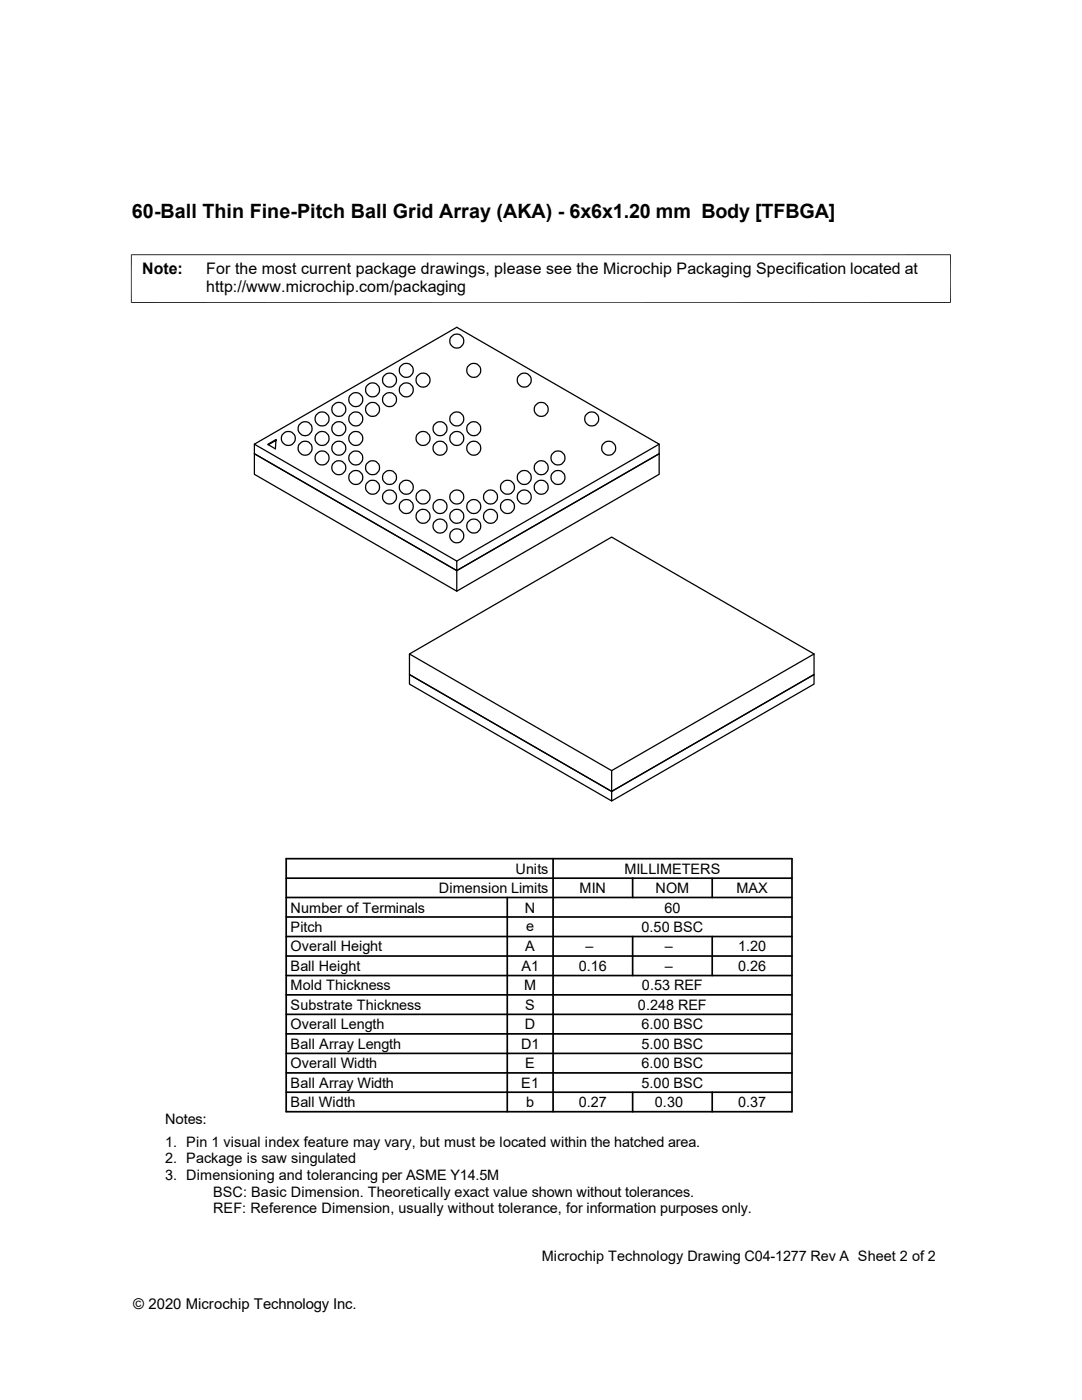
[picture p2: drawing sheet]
<svg xmlns="http://www.w3.org/2000/svg" width="216mm" height="279mm" viewBox="0 0 216 279" stroke-linecap="round" stroke-linejoin="round" font-family="sans-serif">
<defs><g id="words">
<text font-size="3.9" x="26.3" y="43.5">60-Ball Thin Fine-Pitch Ball Grid Array (AKA) - 6x6x1.20 mm Body [TFBGA]</text>
<g font-size="3.2">
<text x="28.4" y="54.6">Note:</text>
<text x="41.1" y="54.6">For the most current package drawings, please see the Microchip Packaging Specification located at</text>
<text x="41.1" y="58.3">http://www.microchip.com/packaging</text>
</g>
<text font-size="3" x="26.6" y="261.3">© 2020 Microchip Technology Inc.</text>
<g font-size="2.9">
<text x="87.5" y="178.2">Dimension Limits</text>
<text x="102.9" y="174.3">Units</text>
<text x="115.7" y="178.2">MIN</text>
<text x="124.6" y="174.3">MILLIMETERS</text>
<text x="130.8" y="178.2">NOM</text>
<text x="146.9" y="178.2">MAX</text>
<text x="58" y="182.1">Number of Terminals</text>
<text x="58" y="186">Pitch</text>
<text x="104.7" y="182.1">N</text>
<text x="105" y="185.7">e</text>
<text x="128" y="186">0.50 BSC</text>
<text x="132.6" y="182.1">60</text>
<text x="58" y="189.9">Overall Height</text>
<text x="104.8" y="189.9">A</text>
<text x="116.8" y="189.9">–</text>
<text x="132.7" y="189.9">–</text>
<text x="147.3" y="189.9">1.20</text>
<text x="58" y="193.8">Ball Height</text>
<text x="58" y="197.7">Mold Thickness</text>
<text x="104.1" y="193.8">A1</text>
<text x="104.6" y="197.7">M</text>
<text x="115.5" y="193.8">0.16</text>
<text x="128.1" y="197.7">0.53 REF</text>
<text x="132.7" y="193.8">–</text>
<text x="147.3" y="193.8">0.26</text>
<text x="58" y="201.5">Substrate Thickness</text>
<text x="104.8" y="201.5">S</text>
<text x="127.3" y="201.5">0.248 REF</text>
<text x="58" y="205.4">Overall Length</text>
<text x="58" y="209.3">Ball Array Length</text>
<text x="104" y="209.3">D1</text>
<text x="104.7" y="205.4">D</text>
<text x="128" y="205.4">6.00 BSC</text>
<text x="128" y="209.3">5.00 BSC</text>
<text x="58" y="213.2">Overall Width</text>
<text x="104.8" y="213.2">E</text>
<text x="128" y="213.2">6.00 BSC</text>
<text x="58" y="221">Ball Width</text>
<text x="58" y="217.1">Ball Array Width</text>
<text x="104" y="217.1">E1</text>
<text x="105" y="220.9">b</text>
<text x="115.5" y="221">0.27</text>
<text x="128" y="217.1">5.00 BSC</text>
<text x="130.7" y="221">0.30</text>
<text x="147.3" y="221">0.37</text>
<text x="32.9" y="224.3">Notes:</text>
<text x="32.9" y="228.9">1. Pin 1 visual index feature may vary, but must be located within the hatched area.</text>
<text x="32.9" y="232.2">2. Package is saw singulated</text>
<text x="32.9" y="235.5">3. Dimensioning and tolerancing per ASME Y14.5M</text>
<text x="42.5" y="238.8">BSC: Basic Dimension. Theoretically exact value shown without tolerances.</text>
<text x="42.5" y="242.1">REF: Reference Dimension, usually without tolerance, for information purposes only.</text>
<text x="108.1" y="251.6">Microchip Technology Drawing C04-1277 Rev A Sheet 2 of 2</text>
</g>
</g></defs>
<g fill="none" stroke="#000" stroke-width=".25">
<path d="M50.8 90.6l40.3 23.3v4.1l-40.3-23.3zM50.8 88.6l40.3 23.4v1.9l-40.3-23.3v-2l40.3-23.3 40.4 23.3-40.4 23.4M53.4 88.7l1.7-1-.2 1.9zM55.1 87.9l-1.6 .9M131.5 88.6v2l-40.4 23.3 40.4-23.3v4.1l-40.4 23.3M81.7 130.5l40.3-23.3 40.4 23.3M122 153.8l40.4-23.3v4.1l-40.4 23.3zM122 157.9l40.4-23.3v1.9l-40.4 23.4zM122 153.8l-40.3-23.3v4.1l40.3 23.3-40.3-23.3v1.9l40.3 23.4"/>
<circle cx="71" cy="79.8" r="1.4"/>
<circle cx="74.3" cy="77.8" r="1.4"/>
<circle cx="77.7" cy="79.8" r="1.4"/>
<circle cx="77.7" cy="75.9" r="1.4"/>
<circle cx="81.1" cy="77.8" r="1.4"/>
<circle cx="81.1" cy="73.9" r="1.4"/>
<circle cx="84.4" cy="75.9" r="1.4"/>
<circle cx="91.1" cy="68.1" r="1.4"/>
<circle cx="94.5" cy="73.9" r="1.4"/>
<circle cx="104.6" cy="75.9" r="1.4"/>
<circle cx="57.5" cy="87.5" r="1.4"/>
<circle cx="60.9" cy="89.5" r="1.4"/>
<circle cx="60.9" cy="85.6" r="1.4"/>
<circle cx="64.3" cy="83.6" r="1.4"/>
<circle cx="64.3" cy="91.4" r="1.4"/>
<circle cx="64.3" cy="87.5" r="1.4"/>
<circle cx="67.6" cy="85.6" r="1.4"/>
<circle cx="67.6" cy="81.7" r="1.4"/>
<circle cx="67.6" cy="93.3" r="1.4"/>
<circle cx="67.6" cy="89.5" r="1.4"/>
<circle cx="71" cy="95.3" r="1.4"/>
<circle cx="71" cy="83.6" r="1.4"/>
<circle cx="71" cy="87.5" r="1.4"/>
<circle cx="71" cy="91.4" r="1.4"/>
<circle cx="74.3" cy="93.3" r="1.4"/>
<circle cx="74.3" cy="81.7" r="1.4"/>
<circle cx="74.3" cy="97.2" r="1.4"/>
<circle cx="77.7" cy="99.2" r="1.4"/>
<circle cx="77.7" cy="95.3" r="1.4"/>
<circle cx="81.1" cy="97.2" r="1.4"/>
<circle cx="84.4" cy="87.5" r="1.4"/>
<circle cx="84.4" cy="99.2" r="1.4"/>
<circle cx="87.8" cy="85.6" r="1.4"/>
<circle cx="87.8" cy="89.5" r="1.4"/>
<circle cx="91.1" cy="83.6" r="1.4"/>
<circle cx="91.1" cy="99.2" r="1.4"/>
<circle cx="91.1" cy="87.5" r="1.4"/>
<circle cx="94.5" cy="89.5" r="1.4"/>
<circle cx="94.5" cy="85.6" r="1.4"/>
<circle cx="97.9" cy="99.2" r="1.4"/>
<circle cx="101.3" cy="97.2" r="1.4"/>
<circle cx="104.6" cy="99.2" r="1.4"/>
<circle cx="104.6" cy="95.3" r="1.4"/>
<circle cx="108" cy="93.3" r="1.4"/>
<circle cx="108" cy="81.7" r="1.4"/>
<circle cx="108" cy="97.2" r="1.4"/>
<circle cx="111.3" cy="95.3" r="1.4"/>
<circle cx="111.3" cy="91.4" r="1.4"/>
<circle cx="118.1" cy="83.6" r="1.4"/>
<circle cx="121.5" cy="89.5" r="1.4"/>
<circle cx="81.1" cy="101.1" r="1.4"/>
<circle cx="84.4" cy="103" r="1.4"/>
<circle cx="87.8" cy="101.1" r="1.4"/>
<circle cx="87.8" cy="105" r="1.4"/>
<circle cx="91.1" cy="106.9" r="1.4"/>
<circle cx="91.1" cy="103" r="1.4"/>
<circle cx="94.5" cy="101.1" r="1.4"/>
<circle cx="94.5" cy="105" r="1.4"/>
<circle cx="97.9" cy="103" r="1.4"/>
<circle cx="101.3" cy="101.1" r="1.4"/>
</g>
<path d="M26.1 50.8h163.6M26.2 50.8v9.7M189.7 50.8v9.7M26.1 60.4h163.6" fill="none" stroke="#000" stroke-width=".2"/>
<g fill="none" stroke="#000" stroke-width=".34">
<path d="M57.1 179.1h100.9M57.1 175.3h100.9M57.1 171.4h100.9v50.5h-100.9zM101.2 179.1v42.8M110.4 171.4v50.5M126.2 175.3v3.8M142.1 175.3v3.8M57.1 190.8h100.9M57.1 186.9h100.9M57.1 183h100.9M57.1 194.7h100.9M57.1 198.5h100.9"/>
<path d="M126.2 186.9v7.8M142.1 186.9v7.8M57.1 206.3h100.9M57.1 202.4h100.9M57.1 214.1h100.9M57.1 210.2h100.9M57.1 218h100.9M126.2 218v3.9M142.1 218v3.9"/>
</g>
<use href="#words"/>
</svg>
